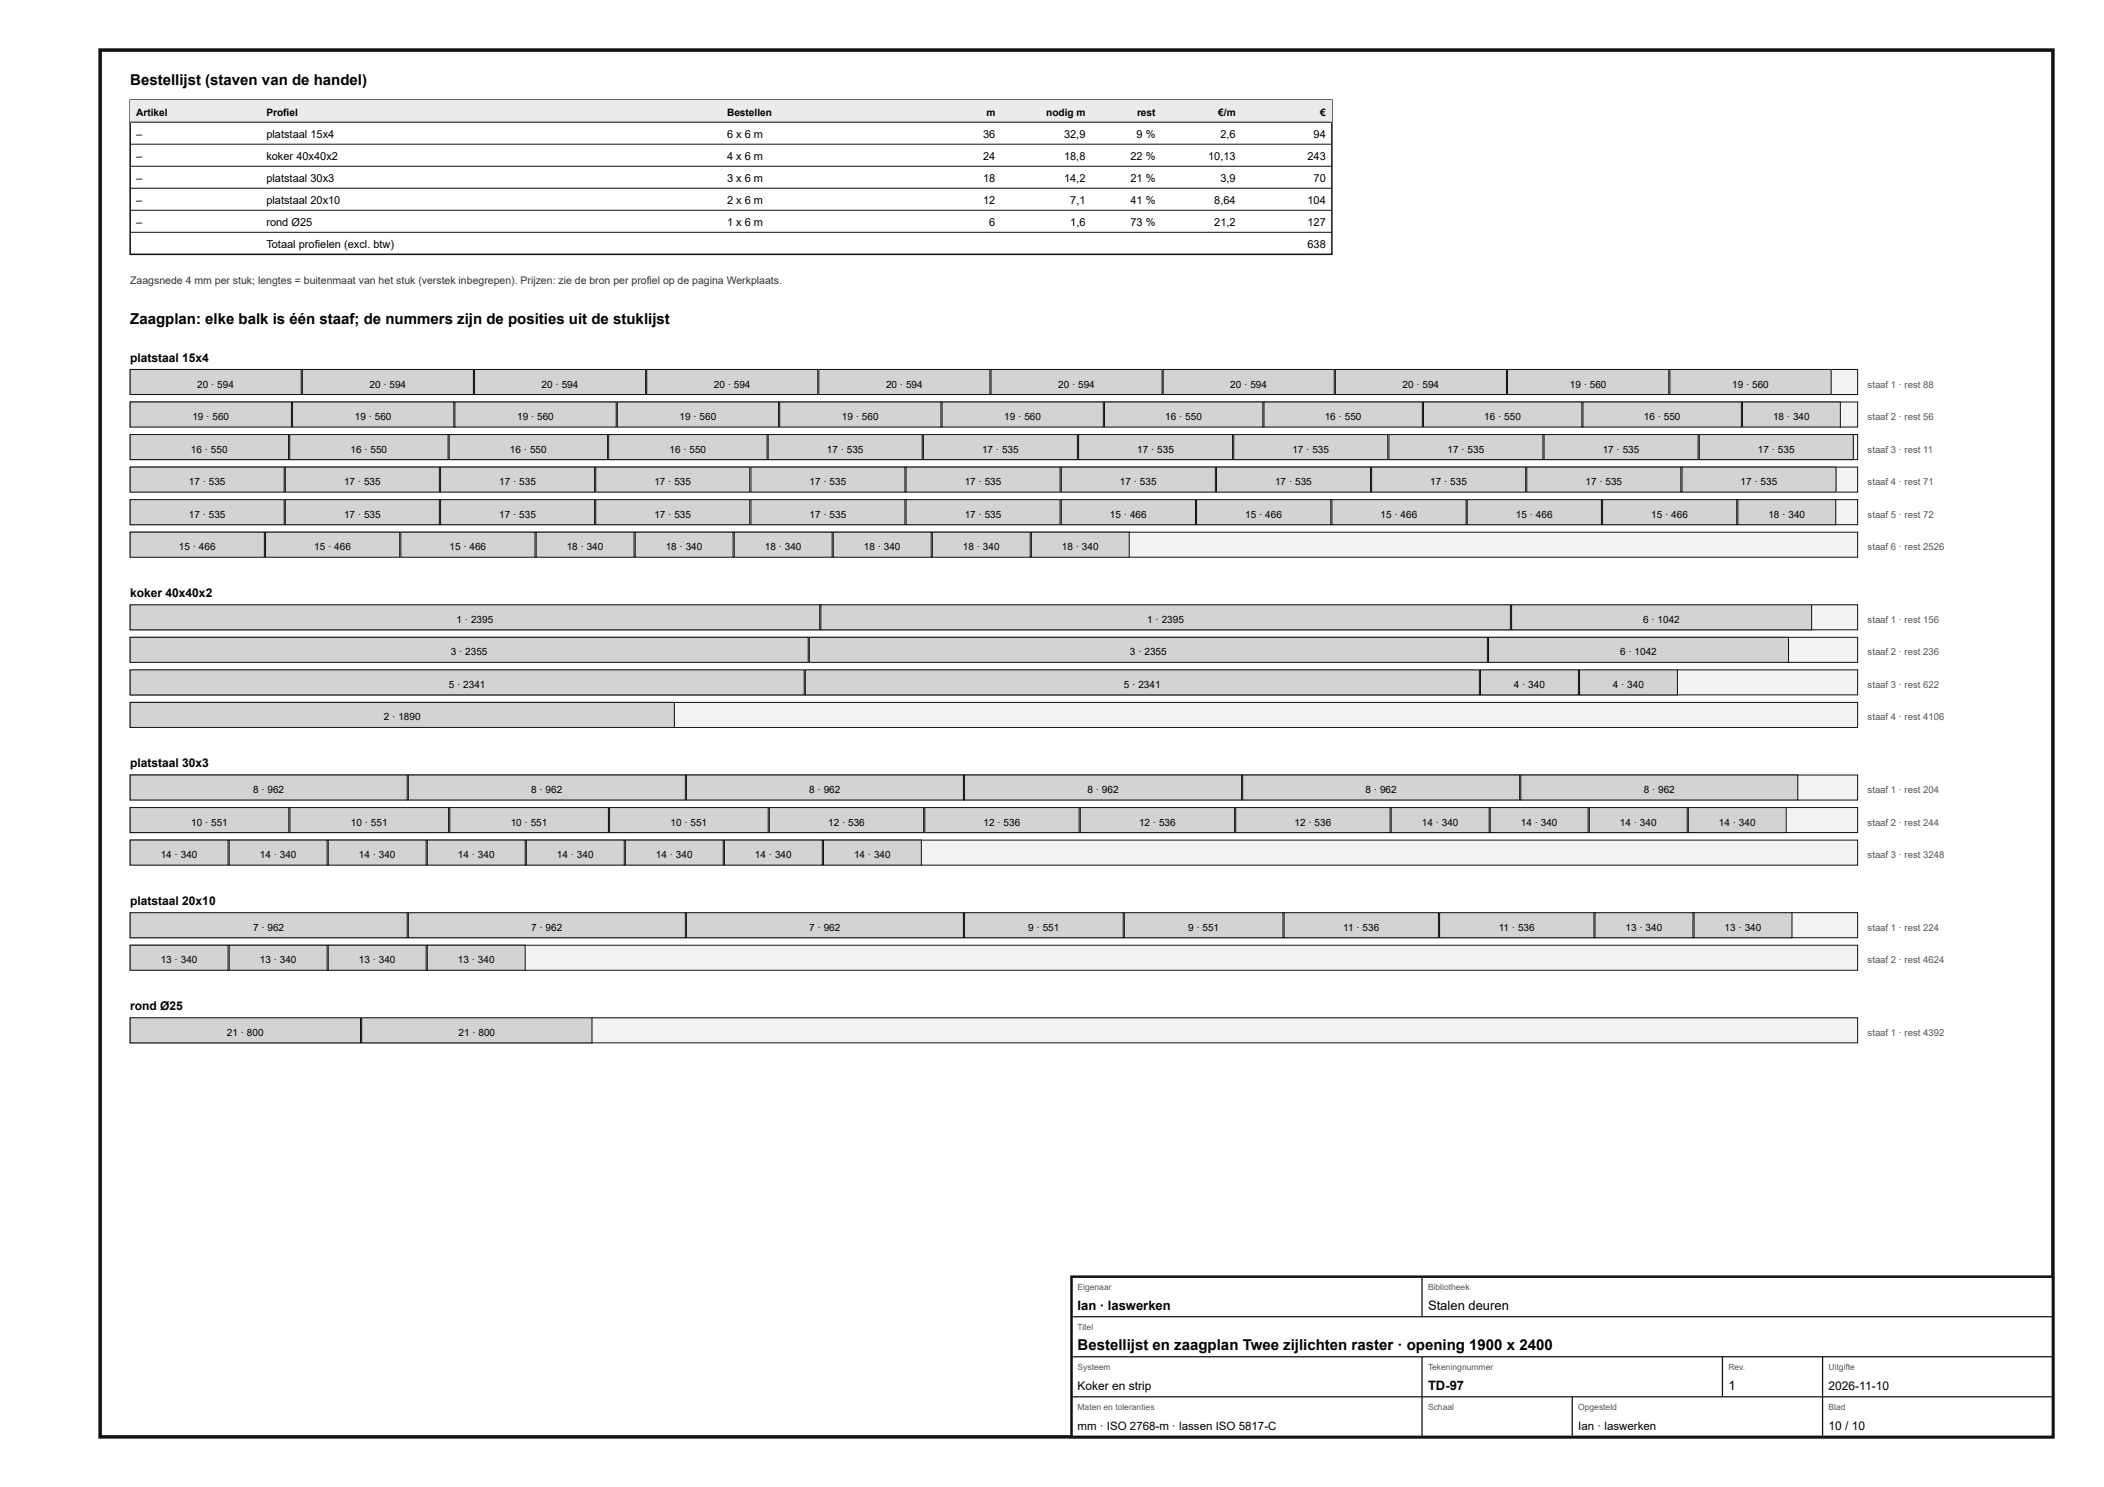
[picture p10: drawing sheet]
<svg xmlns="http://www.w3.org/2000/svg" width="420mm" height="297mm" viewBox="0 0 420 297" stroke-linecap="round" stroke-linejoin="round" font-family="sans-serif">
<defs><g id="words">
<g font-size="3">
<text x="26" y="17">Bestellijst (staven van de handel)</text>
<text x="26" y="64.8">Zaagplan: elke balk is één staaf; de nummers zijn de posities uit de stuklijst</text>
<text x="215.2" y="269.6">Bestellijst en zaagplan Twee zijlichten raster · opening 1900 x 2400</text>
</g>
<g font-size="2.6">
<text x="215.2" y="261.6">Ian · laswerken</text>
<text x="285.2" y="261.6">Stalen deuren</text>
<text x="285.2" y="277.6">TD-97</text>
<text x="345.2" y="277.6">1</text>
</g>
<g font-size="2.4">
<text x="26" y="72.3">platstaal 15x4</text>
<text x="26" y="119.3">koker 40x40x2</text>
<text x="26" y="153.3">platstaal 30x3</text>
<text x="26" y="180.8">platstaal 20x10</text>
<text x="26" y="201.8">rond Ø25</text>
<text x="215.2" y="277.6">Koker en strip</text>
<text x="365.2" y="277.6">2026-11-10</text>
<text x="365.2" y="285.6">10 / 10</text>
</g>
<g font-size="2.3">
<text x="215.2" y="285.6">mm · ISO 2768-m · lassen ISO 5817-C</text>
<text x="315.2" y="285.6">Ian · laswerken</text>
</g>
<g font-size="2.2">
<text x="27.2" y="27.5">–</text>
<text x="53.2" y="27.5">platstaal 15x4</text>
<text x="145.2" y="27.5">6 x 6 m</text>
<text x="196.3" y="27.5">36</text>
<text x="212.5" y="27.5">32,9</text>
<text x="227" y="27.5">9 %</text>
<text x="243.7" y="27.5">2,6</text>
<text x="262.3" y="27.5">94</text>
<text x="27.2" y="31.9">–</text>
<text x="53.2" y="31.9">koker 40x40x2</text>
<text x="145.2" y="31.9">4 x 6 m</text>
<text x="196.3" y="31.9">24</text>
<text x="212.5" y="31.9">18,8</text>
<text x="225.8" y="31.9">22 %</text>
<text x="241.3" y="31.9">10,13</text>
<text x="261.1" y="31.9">243</text>
<text x="27.2" y="36.3">–</text>
<text x="27.2" y="40.7">–</text>
<text x="53.2" y="36.3">platstaal 30x3</text>
<text x="53.2" y="40.7">platstaal 20x10</text>
<text x="145.2" y="36.3">3 x 6 m</text>
<text x="145.2" y="40.7">2 x 6 m</text>
<text x="196.3" y="36.3">18</text>
<text x="196.3" y="40.7">12</text>
<text x="212.5" y="36.3">14,2</text>
<text x="213.7" y="40.7">7,1</text>
<text x="225.8" y="36.3">21 %</text>
<text x="225.8" y="40.7">41 %</text>
<text x="242.5" y="40.7">8,64</text>
<text x="243.7" y="36.3">3,9</text>
<text x="261.1" y="40.7">104</text>
<text x="262.3" y="36.3">70</text>
<text x="27.2" y="45.1">–</text>
<text x="53.2" y="45.1">rond Ø25</text>
<text x="145.2" y="45.1">1 x 6 m</text>
<text x="197.6" y="45.1">6</text>
<text x="213.7" y="45.1">1,6</text>
<text x="225.8" y="45.1">73 %</text>
<text x="242.5" y="45.1">21,2</text>
<text x="261.1" y="45.1">127</text>
<text x="53.2" y="49.5">Totaal profielen (excl. btw)</text>
<text x="261.1" y="49.5">638</text>
</g>
<text font-size="2.1" fill="#333" x="26" y="56.8">Zaagsnede 4 mm per stuk; lengtes = buitenmaat van het stuk (verstek inbegrepen). Prijzen: zie de bron per profiel op de pagina Werkplaats.</text>
<g font-size="2">
<text x="27.2" y="23.1">Artikel</text>
<text x="53.2" y="23.1">Profiel</text>
<text x="145.2" y="23.1">Bestellen</text>
<text x="197" y="23.1">m</text>
<text x="208.9" y="23.1">nodig m</text>
<text x="227.1" y="23.1">rest</text>
<text x="243.3" y="23.1">€/m</text>
<text x="263.7" y="23.1">€</text>
<text x="39.4" y="77.4">20 · 594</text>
<text x="73.8" y="77.4">20 · 594</text>
<text x="108.2" y="77.4">20 · 594</text>
<text x="142.6" y="77.4">20 · 594</text>
<text x="176.9" y="77.4">20 · 594</text>
<text x="211.3" y="77.4">20 · 594</text>
<text x="245.7" y="77.4">20 · 594</text>
<text x="280.1" y="77.4">20 · 594</text>
<text x="313.5" y="77.4">19 · 560</text>
<text x="345.9" y="77.4">19 · 560</text>
<text x="38.4" y="83.9">19 · 560</text>
<text x="70.9" y="83.9">19 · 560</text>
<text x="103.3" y="83.9">19 · 560</text>
<text x="135.7" y="83.9">19 · 560</text>
<text x="168.2" y="83.9">19 · 560</text>
<text x="200.6" y="83.9">19 · 560</text>
<text x="232.7" y="83.9">16 · 550</text>
<text x="264.6" y="83.9">16 · 550</text>
<text x="296.4" y="83.9">16 · 550</text>
<text x="328.3" y="83.9">16 · 550</text>
<text x="354.1" y="83.9">18 · 340</text>
<text x="38.1" y="90.4">16 · 550</text>
<text x="70" y="90.4">16 · 550</text>
<text x="101.9" y="90.4">16 · 550</text>
<text x="133.7" y="90.4">16 · 550</text>
<text x="165.1" y="90.4">17 · 535</text>
<text x="196.1" y="90.4">17 · 535</text>
<text x="227.1" y="90.4">17 · 535</text>
<text x="258.1" y="90.4">17 · 535</text>
<text x="289.1" y="90.4">17 · 535</text>
<text x="320.1" y="90.4">17 · 535</text>
<text x="351.1" y="90.4">17 · 535</text>
<text x="37.7" y="96.9">17 · 535</text>
<text x="68.7" y="96.9">17 · 535</text>
<text x="99.7" y="96.9">17 · 535</text>
<text x="130.7" y="96.9">17 · 535</text>
<text x="161.7" y="96.9">17 · 535</text>
<text x="192.7" y="96.9">17 · 535</text>
<text x="223.7" y="96.9">17 · 535</text>
<text x="254.7" y="96.9">17 · 535</text>
<text x="285.7" y="96.9">17 · 535</text>
<text x="316.6" y="96.9">17 · 535</text>
<text x="347.6" y="96.9">17 · 535</text>
<text x="37.7" y="103.4">17 · 535</text>
<text x="68.7" y="103.4">17 · 535</text>
<text x="99.7" y="103.4">17 · 535</text>
<text x="130.7" y="103.4">17 · 535</text>
<text x="161.7" y="103.4">17 · 535</text>
<text x="192.7" y="103.4">17 · 535</text>
<text x="221.7" y="103.4">15 · 466</text>
<text x="248.7" y="103.4">15 · 466</text>
<text x="275.7" y="103.4">15 · 466</text>
<text x="302.8" y="103.4">15 · 466</text>
<text x="329.8" y="103.4">15 · 466</text>
<text x="353.2" y="103.4">18 · 340</text>
<text x="35.7" y="109.9">15 · 466</text>
<text x="62.8" y="109.9">15 · 466</text>
<text x="89.8" y="109.9">15 · 466</text>
<text x="113.2" y="109.9">18 · 340</text>
<text x="133" y="109.9">18 · 340</text>
<text x="152.7" y="109.9">18 · 340</text>
<text x="172.5" y="109.9">18 · 340</text>
<text x="192.3" y="109.9">18 · 340</text>
<text x="212.1" y="109.9">18 · 340</text>
<text x="91.2" y="124.4">1 · 2395</text>
<text x="229.1" y="124.4">1 · 2395</text>
<text x="328.2" y="124.4">6 · 1042</text>
<text x="90" y="130.9">3 · 2355</text>
<text x="225.7" y="130.9">3 · 2355</text>
<text x="323.6" y="130.9">6 · 1042</text>
<text x="89.6" y="137.4">5 · 2341</text>
<text x="224.5" y="137.4">5 · 2341</text>
<text x="302.3" y="137.4">4 · 340</text>
<text x="322.1" y="137.4">4 · 340</text>
<text x="76.7" y="143.9">2 · 1890</text>
<text x="50.5" y="158.4">8 · 962</text>
<text x="106.1" y="158.4">8 · 962</text>
<text x="161.6" y="158.4">8 · 962</text>
<text x="217.2" y="158.4">8 · 962</text>
<text x="272.7" y="158.4">8 · 962</text>
<text x="328.3" y="158.4">8 · 962</text>
<text x="38.2" y="164.9">10 · 551</text>
<text x="70.1" y="164.9">10 · 551</text>
<text x="102" y="164.9">10 · 551</text>
<text x="133.9" y="164.9">10 · 551</text>
<text x="165.4" y="164.9">12 · 536</text>
<text x="196.4" y="164.9">12 · 536</text>
<text x="227.5" y="164.9">12 · 536</text>
<text x="258.5" y="164.9">12 · 536</text>
<text x="284" y="164.9">14 · 340</text>
<text x="303.7" y="164.9">14 · 340</text>
<text x="323.5" y="164.9">14 · 340</text>
<text x="343.3" y="164.9">14 · 340</text>
<text x="32.1" y="171.4">14 · 340</text>
<text x="51.9" y="171.4">14 · 340</text>
<text x="71.7" y="171.4">14 · 340</text>
<text x="91.4" y="171.4">14 · 340</text>
<text x="111.2" y="171.4">14 · 340</text>
<text x="131" y="171.4">14 · 340</text>
<text x="150.8" y="171.4">14 · 340</text>
<text x="170.6" y="171.4">14 · 340</text>
<text x="50.5" y="185.9">7 · 962</text>
<text x="106.1" y="185.9">7 · 962</text>
<text x="161.6" y="185.9">7 · 962</text>
<text x="205.4" y="185.9">9 · 551</text>
<text x="237.3" y="185.9">9 · 551</text>
<text x="268.3" y="185.9">11 · 536</text>
<text x="299.3" y="185.9">11 · 536</text>
<text x="324.7" y="185.9">13 · 340</text>
<text x="344.4" y="185.9">13 · 340</text>
<text x="32.1" y="192.4">13 · 340</text>
<text x="51.9" y="192.4">13 · 340</text>
<text x="71.7" y="192.4">13 · 340</text>
<text x="91.4" y="192.4">13 · 340</text>
<text x="45.3" y="206.9">21 · 800</text>
<text x="91.6" y="206.9">21 · 800</text>
</g>
<g font-size="1.9" fill="#555">
<text x="373" y="77.4">staaf 1 · rest 88</text>
<text x="373" y="83.9">staaf 2 · rest 56</text>
<text x="373" y="90.4">staaf 3 · rest 11</text>
<text x="373" y="96.9">staaf 4 · rest 71</text>
<text x="373" y="103.4">staaf 5 · rest 72</text>
<text x="373" y="109.9">staaf 6 · rest 2526</text>
<text x="373" y="124.4">staaf 1 · rest 156</text>
<text x="373" y="130.9">staaf 2 · rest 236</text>
<text x="373" y="137.4">staaf 3 · rest 622</text>
<text x="373" y="143.9">staaf 4 · rest 4106</text>
<text x="373" y="158.4">staaf 1 · rest 204</text>
<text x="373" y="164.9">staaf 2 · rest 244</text>
<text x="373" y="171.4">staaf 3 · rest 3248</text>
<text x="373" y="185.9">staaf 1 · rest 224</text>
<text x="373" y="192.4">staaf 2 · rest 4624</text>
<text x="373" y="206.9">staaf 1 · rest 4392</text>
</g>
<g font-size="1.7" fill="#555">
<text x="215.2" y="257.6">Eigenaar</text>
<text x="285.2" y="257.6">Bibliotheek</text>
<text x="215.2" y="265.6">Titel</text>
<text x="215.2" y="273.6">Systeem</text>
<text x="285.2" y="273.6">Tekeningnummer</text>
<text x="345.2" y="273.6">Rev.</text>
<text x="365.2" y="273.6">Uitgifte</text>
<text x="215.2" y="281.6">Maten en toleranties</text>
<text x="285.2" y="281.6">Schaal</text>
<text x="315.2" y="281.6">Opgesteld</text>
<text x="365.2" y="281.6">Blad</text>
</g>
</g></defs>
<path d="M20 10h390v277h-390z" fill="none" stroke="#111" stroke-width=".7" stroke-linecap="butt"/>
<path d="M26 20h240v30.8h-240z" fill="none" stroke="#111" stroke-width=".3"/>
<path d="M26 20h240v4.4h-240z" fill="#e9ecee"/>
<path d="M26 24.4h240M26 28.8h240M26 33.2h240M26 37.6h240M26 42h240M26 46.4h240" fill="none" stroke="#111" stroke-width=".2"/>
<path d="M26 73.8h345v5h-345z" fill="#f2f3f3"/>
<path d="M26 73.8h345v5h-345z" fill="none" stroke="#111" stroke-width=".2"/>
<path d="M26 73.8h34.2v5h-34.2z" fill="#cfd4d7"/>
<path d="M26 73.8h34.2v5h-34.2z" fill="none" stroke="#111" stroke-width=".2"/>
<path d="M60.4 73.8h34.1v5h-34.1z" fill="#cfd4d7"/>
<path d="M60.4 73.8h34.1v5h-34.1z" fill="none" stroke="#111" stroke-width=".2"/>
<path d="M94.8 73.8h34.1v5h-34.1z" fill="#cfd4d7"/>
<path d="M94.8 73.8h34.1v5h-34.1z" fill="none" stroke="#111" stroke-width=".2"/>
<path d="M129.2 73.8h34.1v5h-34.1z" fill="#cfd4d7"/>
<path d="M129.2 73.8h34.1v5h-34.1z" fill="none" stroke="#111" stroke-width=".2"/>
<path d="M163.5 73.8h34.2v5h-34.2z" fill="#cfd4d7"/>
<path d="M163.5 73.8h34.2v5h-34.2z" fill="none" stroke="#111" stroke-width=".2"/>
<path d="M197.9 73.8h34.2v5h-34.2z" fill="#cfd4d7"/>
<path d="M197.9 73.8h34.2v5h-34.2z" fill="none" stroke="#111" stroke-width=".2"/>
<path d="M232.3 73.8h34.2v5h-34.2z" fill="#cfd4d7"/>
<path d="M232.3 73.8h34.2v5h-34.2z" fill="none" stroke="#111" stroke-width=".2"/>
<path d="M266.7 73.8h34.2v5h-34.2z" fill="#cfd4d7"/>
<path d="M266.7 73.8h34.2v5h-34.2z" fill="none" stroke="#111" stroke-width=".2"/>
<path d="M301.1 73.8h32.2v5h-32.2z" fill="#cfd4d7"/>
<path d="M301.1 73.8h32.2v5h-32.2z" fill="none" stroke="#111" stroke-width=".2"/>
<path d="M333.5 73.8h32.2v5h-32.2z" fill="#cfd4d7"/>
<path d="M333.5 73.8h32.2v5h-32.2z" fill="none" stroke="#111" stroke-width=".2"/>
<path d="M26 80.3h345v5h-345z" fill="#f2f3f3"/>
<path d="M26 80.3h345v5h-345z" fill="none" stroke="#111" stroke-width=".2"/>
<path d="M26 80.3h32.2v5h-32.2z" fill="#cfd4d7"/>
<path d="M26 80.3h32.2v5h-32.2z" fill="none" stroke="#111" stroke-width=".2"/>
<path d="M58.4 80.3h32.2v5h-32.2z" fill="#cfd4d7"/>
<path d="M58.4 80.3h32.2v5h-32.2z" fill="none" stroke="#111" stroke-width=".2"/>
<path d="M90.9 80.3h32.2v5h-32.2z" fill="#cfd4d7"/>
<path d="M90.9 80.3h32.2v5h-32.2z" fill="none" stroke="#111" stroke-width=".2"/>
<path d="M123.3 80.3h32.2v5h-32.2z" fill="#cfd4d7"/>
<path d="M123.3 80.3h32.2v5h-32.2z" fill="none" stroke="#111" stroke-width=".2"/>
<path d="M155.7 80.3h32.2v5h-32.2z" fill="#cfd4d7"/>
<path d="M155.7 80.3h32.2v5h-32.2z" fill="none" stroke="#111" stroke-width=".2"/>
<path d="M188.1 80.3h32.2v5h-32.2z" fill="#cfd4d7"/>
<path d="M188.1 80.3h32.2v5h-32.2z" fill="none" stroke="#111" stroke-width=".2"/>
<path d="M220.6 80.3h31.6v5h-31.6z" fill="#cfd4d7"/>
<path d="M220.6 80.3h31.6v5h-31.6z" fill="none" stroke="#111" stroke-width=".2"/>
<path d="M252.4 80.3h31.7v5h-31.7z" fill="#cfd4d7"/>
<path d="M252.4 80.3h31.7v5h-31.7z" fill="none" stroke="#111" stroke-width=".2"/>
<path d="M284.3 80.3h31.6v5h-31.6z" fill="#cfd4d7"/>
<path d="M284.3 80.3h31.6v5h-31.6z" fill="none" stroke="#111" stroke-width=".2"/>
<path d="M316.1 80.3h31.7v5h-31.7z" fill="#cfd4d7"/>
<path d="M316.1 80.3h31.7v5h-31.7z" fill="none" stroke="#111" stroke-width=".2"/>
<path d="M348 80.3h19.5v5h-19.5z" fill="#cfd4d7"/>
<path d="M348 80.3h19.5v5h-19.5z" fill="none" stroke="#111" stroke-width=".2"/>
<path d="M26 86.8h345v5h-345z" fill="#f2f3f3"/>
<path d="M26 86.8h345v5h-345z" fill="none" stroke="#111" stroke-width=".2"/>
<path d="M26 86.8h31.6v5h-31.6z" fill="#cfd4d7"/>
<path d="M26 86.8h31.6v5h-31.6z" fill="none" stroke="#111" stroke-width=".2"/>
<path d="M57.9 86.8h31.6v5h-31.6z" fill="#cfd4d7"/>
<path d="M57.9 86.8h31.6v5h-31.6z" fill="none" stroke="#111" stroke-width=".2"/>
<path d="M89.7 86.8h31.6v5h-31.6z" fill="#cfd4d7"/>
<path d="M89.7 86.8h31.6v5h-31.6z" fill="none" stroke="#111" stroke-width=".2"/>
<path d="M121.6 86.8h31.6v5h-31.6z" fill="#cfd4d7"/>
<path d="M121.6 86.8h31.6v5h-31.6z" fill="none" stroke="#111" stroke-width=".2"/>
<path d="M153.4 86.8h30.8v5h-30.8z" fill="#cfd4d7"/>
<path d="M153.4 86.8h30.8v5h-30.8z" fill="none" stroke="#111" stroke-width=".2"/>
<path d="M184.4 86.8h30.8v5h-30.8z" fill="#cfd4d7"/>
<path d="M184.4 86.8h30.8v5h-30.8z" fill="none" stroke="#111" stroke-width=".2"/>
<path d="M215.4 86.8h30.8v5h-30.8z" fill="#cfd4d7"/>
<path d="M215.4 86.8h30.8v5h-30.8z" fill="none" stroke="#111" stroke-width=".2"/>
<path d="M246.4 86.8h30.8v5h-30.8z" fill="#cfd4d7"/>
<path d="M246.4 86.8h30.8v5h-30.8z" fill="none" stroke="#111" stroke-width=".2"/>
<path d="M277.4 86.8h30.7v5h-30.7z" fill="#cfd4d7"/>
<path d="M277.4 86.8h30.7v5h-30.7z" fill="none" stroke="#111" stroke-width=".2"/>
<path d="M308.4 86.8h30.7v5h-30.7z" fill="#cfd4d7"/>
<path d="M308.4 86.8h30.7v5h-30.7z" fill="none" stroke="#111" stroke-width=".2"/>
<path d="M339.4 86.8h30.7v5h-30.7z" fill="#cfd4d7"/>
<path d="M339.4 86.8h30.7v5h-30.7z" fill="none" stroke="#111" stroke-width=".2"/>
<path d="M26 93.3h345v5h-345z" fill="#f2f3f3"/>
<path d="M26 93.3h345v5h-345z" fill="none" stroke="#111" stroke-width=".2"/>
<path d="M26 93.3h30.8v5h-30.8z" fill="#cfd4d7"/>
<path d="M26 93.3h30.8v5h-30.8z" fill="none" stroke="#111" stroke-width=".2"/>
<path d="M57 93.3h30.7v5h-30.7z" fill="#cfd4d7"/>
<path d="M57 93.3h30.7v5h-30.7z" fill="none" stroke="#111" stroke-width=".2"/>
<path d="M88 93.3h30.7v5h-30.7z" fill="#cfd4d7"/>
<path d="M88 93.3h30.7v5h-30.7z" fill="none" stroke="#111" stroke-width=".2"/>
<path d="M119 93.3h30.7v5h-30.7z" fill="#cfd4d7"/>
<path d="M119 93.3h30.7v5h-30.7z" fill="none" stroke="#111" stroke-width=".2"/>
<path d="M150 93.3h30.7v5h-30.7z" fill="#cfd4d7"/>
<path d="M150 93.3h30.7v5h-30.7z" fill="none" stroke="#111" stroke-width=".2"/>
<path d="M181 93.3h30.7v5h-30.7z" fill="#cfd4d7"/>
<path d="M181 93.3h30.7v5h-30.7z" fill="none" stroke="#111" stroke-width=".2"/>
<path d="M212 93.3h30.7v5h-30.7z" fill="#cfd4d7"/>
<path d="M212 93.3h30.7v5h-30.7z" fill="none" stroke="#111" stroke-width=".2"/>
<path d="M242.9 93.3h30.8v5h-30.8z" fill="#cfd4d7"/>
<path d="M242.9 93.3h30.8v5h-30.8z" fill="none" stroke="#111" stroke-width=".2"/>
<path d="M273.9 93.3h30.8v5h-30.8z" fill="#cfd4d7"/>
<path d="M273.9 93.3h30.8v5h-30.8z" fill="none" stroke="#111" stroke-width=".2"/>
<path d="M304.9 93.3h30.8v5h-30.8z" fill="#cfd4d7"/>
<path d="M304.9 93.3h30.8v5h-30.8z" fill="none" stroke="#111" stroke-width=".2"/>
<path d="M335.9 93.3h30.8v5h-30.8z" fill="#cfd4d7"/>
<path d="M335.9 93.3h30.8v5h-30.8z" fill="none" stroke="#111" stroke-width=".2"/>
<path d="M26 99.8h345v5h-345z" fill="#f2f3f3"/>
<path d="M26 99.8h345v5h-345z" fill="none" stroke="#111" stroke-width=".2"/>
<path d="M26 99.8h30.8v5h-30.8z" fill="#cfd4d7"/>
<path d="M26 99.8h30.8v5h-30.8z" fill="none" stroke="#111" stroke-width=".2"/>
<path d="M57 99.8h30.7v5h-30.7z" fill="#cfd4d7"/>
<path d="M57 99.8h30.7v5h-30.7z" fill="none" stroke="#111" stroke-width=".2"/>
<path d="M88 99.8h30.7v5h-30.7z" fill="#cfd4d7"/>
<path d="M88 99.8h30.7v5h-30.7z" fill="none" stroke="#111" stroke-width=".2"/>
<path d="M119 99.8h30.7v5h-30.7z" fill="#cfd4d7"/>
<path d="M119 99.8h30.7v5h-30.7z" fill="none" stroke="#111" stroke-width=".2"/>
<path d="M150 99.8h30.7v5h-30.7z" fill="#cfd4d7"/>
<path d="M150 99.8h30.7v5h-30.7z" fill="none" stroke="#111" stroke-width=".2"/>
<path d="M181 99.8h30.7v5h-30.7z" fill="#cfd4d7"/>
<path d="M181 99.8h30.7v5h-30.7z" fill="none" stroke="#111" stroke-width=".2"/>
<path d="M212 99.8h26.8v5h-26.8z" fill="#cfd4d7"/>
<path d="M212 99.8h26.8v5h-26.8z" fill="none" stroke="#111" stroke-width=".2"/>
<path d="M239 99.8h26.8v5h-26.8z" fill="#cfd4d7"/>
<path d="M239 99.8h26.8v5h-26.8z" fill="none" stroke="#111" stroke-width=".2"/>
<path d="M266 99.8h26.8v5h-26.8z" fill="#cfd4d7"/>
<path d="M266 99.8h26.8v5h-26.8z" fill="none" stroke="#111" stroke-width=".2"/>
<path d="M293 99.8h26.8v5h-26.8z" fill="#cfd4d7"/>
<path d="M293 99.8h26.8v5h-26.8z" fill="none" stroke="#111" stroke-width=".2"/>
<path d="M320.1 99.8h26.8v5h-26.8z" fill="#cfd4d7"/>
<path d="M320.1 99.8h26.8v5h-26.8z" fill="none" stroke="#111" stroke-width=".2"/>
<path d="M347.1 99.8h19.5v5h-19.5z" fill="#cfd4d7"/>
<path d="M347.1 99.8h19.5v5h-19.5z" fill="none" stroke="#111" stroke-width=".2"/>
<path d="M26 106.3h345v5h-345z" fill="#f2f3f3"/>
<path d="M26 106.3h345v5h-345z" fill="none" stroke="#111" stroke-width=".2"/>
<path d="M26 106.3h26.8v5h-26.8z" fill="#cfd4d7"/>
<path d="M26 106.3h26.8v5h-26.8z" fill="none" stroke="#111" stroke-width=".2"/>
<path d="M53 106.3h26.8v5h-26.8z" fill="#cfd4d7"/>
<path d="M53 106.3h26.8v5h-26.8z" fill="none" stroke="#111" stroke-width=".2"/>
<path d="M80 106.3h26.8v5h-26.8z" fill="#cfd4d7"/>
<path d="M80 106.3h26.8v5h-26.8z" fill="none" stroke="#111" stroke-width=".2"/>
<path d="M107.1 106.3h19.5v5h-19.5z" fill="#cfd4d7"/>
<path d="M107.1 106.3h19.5v5h-19.5z" fill="none" stroke="#111" stroke-width=".2"/>
<path d="M126.9 106.3h19.5v5h-19.5z" fill="#cfd4d7"/>
<path d="M126.9 106.3h19.5v5h-19.5z" fill="none" stroke="#111" stroke-width=".2"/>
<path d="M146.6 106.3h19.6v5h-19.6z" fill="#cfd4d7"/>
<path d="M146.6 106.3h19.6v5h-19.6z" fill="none" stroke="#111" stroke-width=".2"/>
<path d="M166.4 106.3h19.6v5h-19.6z" fill="#cfd4d7"/>
<path d="M166.4 106.3h19.6v5h-19.6z" fill="none" stroke="#111" stroke-width=".2"/>
<path d="M186.2 106.3h19.5v5h-19.5z" fill="#cfd4d7"/>
<path d="M186.2 106.3h19.5v5h-19.5z" fill="none" stroke="#111" stroke-width=".2"/>
<path d="M206 106.3h19.5v5h-19.5z" fill="#cfd4d7"/>
<path d="M206 106.3h19.5v5h-19.5z" fill="none" stroke="#111" stroke-width=".2"/>
<path d="M26 120.8h345v5h-345z" fill="#f2f3f3"/>
<path d="M26 120.8h345v5h-345z" fill="none" stroke="#111" stroke-width=".2"/>
<path d="M26 120.8h137.7v5h-137.7z" fill="#cfd4d7"/>
<path d="M26 120.8h137.7v5h-137.7z" fill="none" stroke="#111" stroke-width=".2"/>
<path d="M163.9 120.8h137.7v5h-137.7z" fill="#cfd4d7"/>
<path d="M163.9 120.8h137.7v5h-137.7z" fill="none" stroke="#111" stroke-width=".2"/>
<path d="M301.9 120.8h59.9v5h-59.9z" fill="#cfd4d7"/>
<path d="M301.9 120.8h59.9v5h-59.9z" fill="none" stroke="#111" stroke-width=".2"/>
<path d="M26 127.3h345v5h-345z" fill="#f2f3f3"/>
<path d="M26 127.3h345v5h-345z" fill="none" stroke="#111" stroke-width=".2"/>
<path d="M26 127.3h135.4v5h-135.4z" fill="#cfd4d7"/>
<path d="M26 127.3h135.4v5h-135.4z" fill="none" stroke="#111" stroke-width=".2"/>
<path d="M161.6 127.3h135.4v5h-135.4z" fill="#cfd4d7"/>
<path d="M161.6 127.3h135.4v5h-135.4z" fill="none" stroke="#111" stroke-width=".2"/>
<path d="M297.3 127.3h59.9v5h-59.9z" fill="#cfd4d7"/>
<path d="M297.3 127.3h59.9v5h-59.9z" fill="none" stroke="#111" stroke-width=".2"/>
<path d="M26 133.8h345v5h-345z" fill="#f2f3f3"/>
<path d="M26 133.8h345v5h-345z" fill="none" stroke="#111" stroke-width=".2"/>
<path d="M26 133.8h134.6v5h-134.6z" fill="#cfd4d7"/>
<path d="M26 133.8h134.6v5h-134.6z" fill="none" stroke="#111" stroke-width=".2"/>
<path d="M160.8 133.8h134.6v5h-134.6z" fill="#cfd4d7"/>
<path d="M160.8 133.8h134.6v5h-134.6z" fill="none" stroke="#111" stroke-width=".2"/>
<path d="M295.7 133.8h19.5v5h-19.5z" fill="#cfd4d7"/>
<path d="M295.7 133.8h19.5v5h-19.5z" fill="none" stroke="#111" stroke-width=".2"/>
<path d="M315.5 133.8h19.5v5h-19.5z" fill="#cfd4d7"/>
<path d="M315.5 133.8h19.5v5h-19.5z" fill="none" stroke="#111" stroke-width=".2"/>
<path d="M26 140.3h345v5h-345z" fill="#f2f3f3"/>
<path d="M26 140.3h345v5h-345z" fill="none" stroke="#111" stroke-width=".2"/>
<path d="M26 140.3h108.7v5h-108.7z" fill="#cfd4d7"/>
<path d="M26 140.3h108.7v5h-108.7z" fill="none" stroke="#111" stroke-width=".2"/>
<path d="M26 154.8h345v5h-345z" fill="#f2f3f3"/>
<path d="M26 154.8h345v5h-345z" fill="none" stroke="#111" stroke-width=".2"/>
<path d="M26 154.8h55.3v5h-55.3z" fill="#cfd4d7"/>
<path d="M26 154.8h55.3v5h-55.3z" fill="none" stroke="#111" stroke-width=".2"/>
<path d="M81.5 154.8h55.4v5h-55.4z" fill="#cfd4d7"/>
<path d="M81.5 154.8h55.4v5h-55.4z" fill="none" stroke="#111" stroke-width=".2"/>
<path d="M137.1 154.8h55.3v5h-55.3z" fill="#cfd4d7"/>
<path d="M137.1 154.8h55.3v5h-55.3z" fill="none" stroke="#111" stroke-width=".2"/>
<path d="M192.6 154.8h55.4v5h-55.4z" fill="#cfd4d7"/>
<path d="M192.6 154.8h55.4v5h-55.4z" fill="none" stroke="#111" stroke-width=".2"/>
<path d="M248.2 154.8h55.3v5h-55.3z" fill="#cfd4d7"/>
<path d="M248.2 154.8h55.3v5h-55.3z" fill="none" stroke="#111" stroke-width=".2"/>
<path d="M303.7 154.8h55.3v5h-55.3z" fill="#cfd4d7"/>
<path d="M303.7 154.8h55.3v5h-55.3z" fill="none" stroke="#111" stroke-width=".2"/>
<path d="M26 161.3h345v5h-345z" fill="#f2f3f3"/>
<path d="M26 161.3h345v5h-345z" fill="none" stroke="#111" stroke-width=".2"/>
<path d="M26 161.3h31.7v5h-31.7z" fill="#cfd4d7"/>
<path d="M26 161.3h31.7v5h-31.7z" fill="none" stroke="#111" stroke-width=".2"/>
<path d="M57.9 161.3h31.7v5h-31.7z" fill="#cfd4d7"/>
<path d="M57.9 161.3h31.7v5h-31.7z" fill="none" stroke="#111" stroke-width=".2"/>
<path d="M89.8 161.3h31.7v5h-31.7z" fill="#cfd4d7"/>
<path d="M89.8 161.3h31.7v5h-31.7z" fill="none" stroke="#111" stroke-width=".2"/>
<path d="M121.7 161.3h31.7v5h-31.7z" fill="#cfd4d7"/>
<path d="M121.7 161.3h31.7v5h-31.7z" fill="none" stroke="#111" stroke-width=".2"/>
<path d="M153.6 161.3h30.9v5h-30.9z" fill="#cfd4d7"/>
<path d="M153.6 161.3h30.9v5h-30.9z" fill="none" stroke="#111" stroke-width=".2"/>
<path d="M184.7 161.3h30.8v5h-30.8z" fill="#cfd4d7"/>
<path d="M184.7 161.3h30.8v5h-30.8z" fill="none" stroke="#111" stroke-width=".2"/>
<path d="M215.7 161.3h30.9v5h-30.9z" fill="#cfd4d7"/>
<path d="M215.7 161.3h30.9v5h-30.9z" fill="none" stroke="#111" stroke-width=".2"/>
<path d="M246.8 161.3h30.8v5h-30.8z" fill="#cfd4d7"/>
<path d="M246.8 161.3h30.8v5h-30.8z" fill="none" stroke="#111" stroke-width=".2"/>
<path d="M277.8 161.3h19.6v5h-19.6z" fill="#cfd4d7"/>
<path d="M277.8 161.3h19.6v5h-19.6z" fill="none" stroke="#111" stroke-width=".2"/>
<path d="M297.6 161.3h19.6v5h-19.6z" fill="#cfd4d7"/>
<path d="M297.6 161.3h19.6v5h-19.6z" fill="none" stroke="#111" stroke-width=".2"/>
<path d="M317.4 161.3h19.6v5h-19.6z" fill="#cfd4d7"/>
<path d="M317.4 161.3h19.6v5h-19.6z" fill="none" stroke="#111" stroke-width=".2"/>
<path d="M337.2 161.3h19.5v5h-19.5z" fill="#cfd4d7"/>
<path d="M337.2 161.3h19.5v5h-19.5z" fill="none" stroke="#111" stroke-width=".2"/>
<path d="M26 167.8h345v5h-345z" fill="#f2f3f3"/>
<path d="M26 167.8h345v5h-345z" fill="none" stroke="#111" stroke-width=".2"/>
<path d="M26 167.8h19.5v5h-19.5z" fill="#cfd4d7"/>
<path d="M26 167.8h19.5v5h-19.5z" fill="none" stroke="#111" stroke-width=".2"/>
<path d="M45.8 167.8h19.5v5h-19.5z" fill="#cfd4d7"/>
<path d="M45.8 167.8h19.5v5h-19.5z" fill="none" stroke="#111" stroke-width=".2"/>
<path d="M65.6 167.8h19.5v5h-19.5z" fill="#cfd4d7"/>
<path d="M65.6 167.8h19.5v5h-19.5z" fill="none" stroke="#111" stroke-width=".2"/>
<path d="M85.3 167.8h19.6v5h-19.6z" fill="#cfd4d7"/>
<path d="M85.3 167.8h19.6v5h-19.6z" fill="none" stroke="#111" stroke-width=".2"/>
<path d="M105.1 167.8h19.6v5h-19.6z" fill="#cfd4d7"/>
<path d="M105.1 167.8h19.6v5h-19.6z" fill="none" stroke="#111" stroke-width=".2"/>
<path d="M124.9 167.8h19.5v5h-19.5z" fill="#cfd4d7"/>
<path d="M124.9 167.8h19.5v5h-19.5z" fill="none" stroke="#111" stroke-width=".2"/>
<path d="M144.7 167.8h19.5v5h-19.5z" fill="#cfd4d7"/>
<path d="M144.7 167.8h19.5v5h-19.5z" fill="none" stroke="#111" stroke-width=".2"/>
<path d="M164.5 167.8h19.5v5h-19.5z" fill="#cfd4d7"/>
<path d="M164.5 167.8h19.5v5h-19.5z" fill="none" stroke="#111" stroke-width=".2"/>
<path d="M26 182.3h345v5h-345z" fill="#f2f3f3"/>
<path d="M26 182.3h345v5h-345z" fill="none" stroke="#111" stroke-width=".2"/>
<path d="M26 182.3h55.3v5h-55.3z" fill="#cfd4d7"/>
<path d="M26 182.3h55.3v5h-55.3z" fill="none" stroke="#111" stroke-width=".2"/>
<path d="M81.5 182.3h55.4v5h-55.4z" fill="#cfd4d7"/>
<path d="M81.5 182.3h55.4v5h-55.4z" fill="none" stroke="#111" stroke-width=".2"/>
<path d="M137.1 182.3h55.3v5h-55.3z" fill="#cfd4d7"/>
<path d="M137.1 182.3h55.3v5h-55.3z" fill="none" stroke="#111" stroke-width=".2"/>
<path d="M192.6 182.3h31.7v5h-31.7z" fill="#cfd4d7"/>
<path d="M192.6 182.3h31.7v5h-31.7z" fill="none" stroke="#111" stroke-width=".2"/>
<path d="M224.5 182.3h31.7v5h-31.7z" fill="#cfd4d7"/>
<path d="M224.5 182.3h31.7v5h-31.7z" fill="none" stroke="#111" stroke-width=".2"/>
<path d="M256.5 182.3h30.8v5h-30.8z" fill="#cfd4d7"/>
<path d="M256.5 182.3h30.8v5h-30.8z" fill="none" stroke="#111" stroke-width=".2"/>
<path d="M287.5 182.3h30.8v5h-30.8z" fill="#cfd4d7"/>
<path d="M287.5 182.3h30.8v5h-30.8z" fill="none" stroke="#111" stroke-width=".2"/>
<path d="M318.6 182.3h19.5v5h-19.5z" fill="#cfd4d7"/>
<path d="M318.6 182.3h19.5v5h-19.5z" fill="none" stroke="#111" stroke-width=".2"/>
<path d="M338.3 182.3h19.6v5h-19.6z" fill="#cfd4d7"/>
<path d="M338.3 182.3h19.6v5h-19.6z" fill="none" stroke="#111" stroke-width=".2"/>
<path d="M26 188.8h345v5h-345z" fill="#f2f3f3"/>
<path d="M26 188.8h345v5h-345z" fill="none" stroke="#111" stroke-width=".2"/>
<path d="M26 188.8h19.5v5h-19.5z" fill="#cfd4d7"/>
<path d="M26 188.8h19.5v5h-19.5z" fill="none" stroke="#111" stroke-width=".2"/>
<path d="M45.8 188.8h19.5v5h-19.5z" fill="#cfd4d7"/>
<path d="M45.8 188.8h19.5v5h-19.5z" fill="none" stroke="#111" stroke-width=".2"/>
<path d="M65.6 188.8h19.5v5h-19.5z" fill="#cfd4d7"/>
<path d="M65.6 188.8h19.5v5h-19.5z" fill="none" stroke="#111" stroke-width=".2"/>
<path d="M85.3 188.8h19.6v5h-19.6z" fill="#cfd4d7"/>
<path d="M85.3 188.8h19.6v5h-19.6z" fill="none" stroke="#111" stroke-width=".2"/>
<path d="M26 203.3h345v5h-345z" fill="#f2f3f3"/>
<path d="M26 203.3h345v5h-345z" fill="none" stroke="#111" stroke-width=".2"/>
<path d="M26 203.3h46v5h-46z" fill="#cfd4d7"/>
<path d="M26 203.3h46v5h-46z" fill="none" stroke="#111" stroke-width=".2"/>
<path d="M72.2 203.3h46v5h-46z" fill="#cfd4d7"/>
<path d="M72.2 203.3h46v5h-46z" fill="none" stroke="#111" stroke-width=".2"/>
<path d="M214 255h196v32h-196z" fill="#fff"/>
<path d="M214 255h196v32h-196z" fill="none" stroke="#111" stroke-width=".5"/>
<path d="M284 255v8M214 263h196M214 271h196M214 279h196M284 271v16M314 279v8M344 271v8M364 271v16" fill="none" stroke="#111" stroke-width=".25"/>
<use href="#words"/>
</svg>
